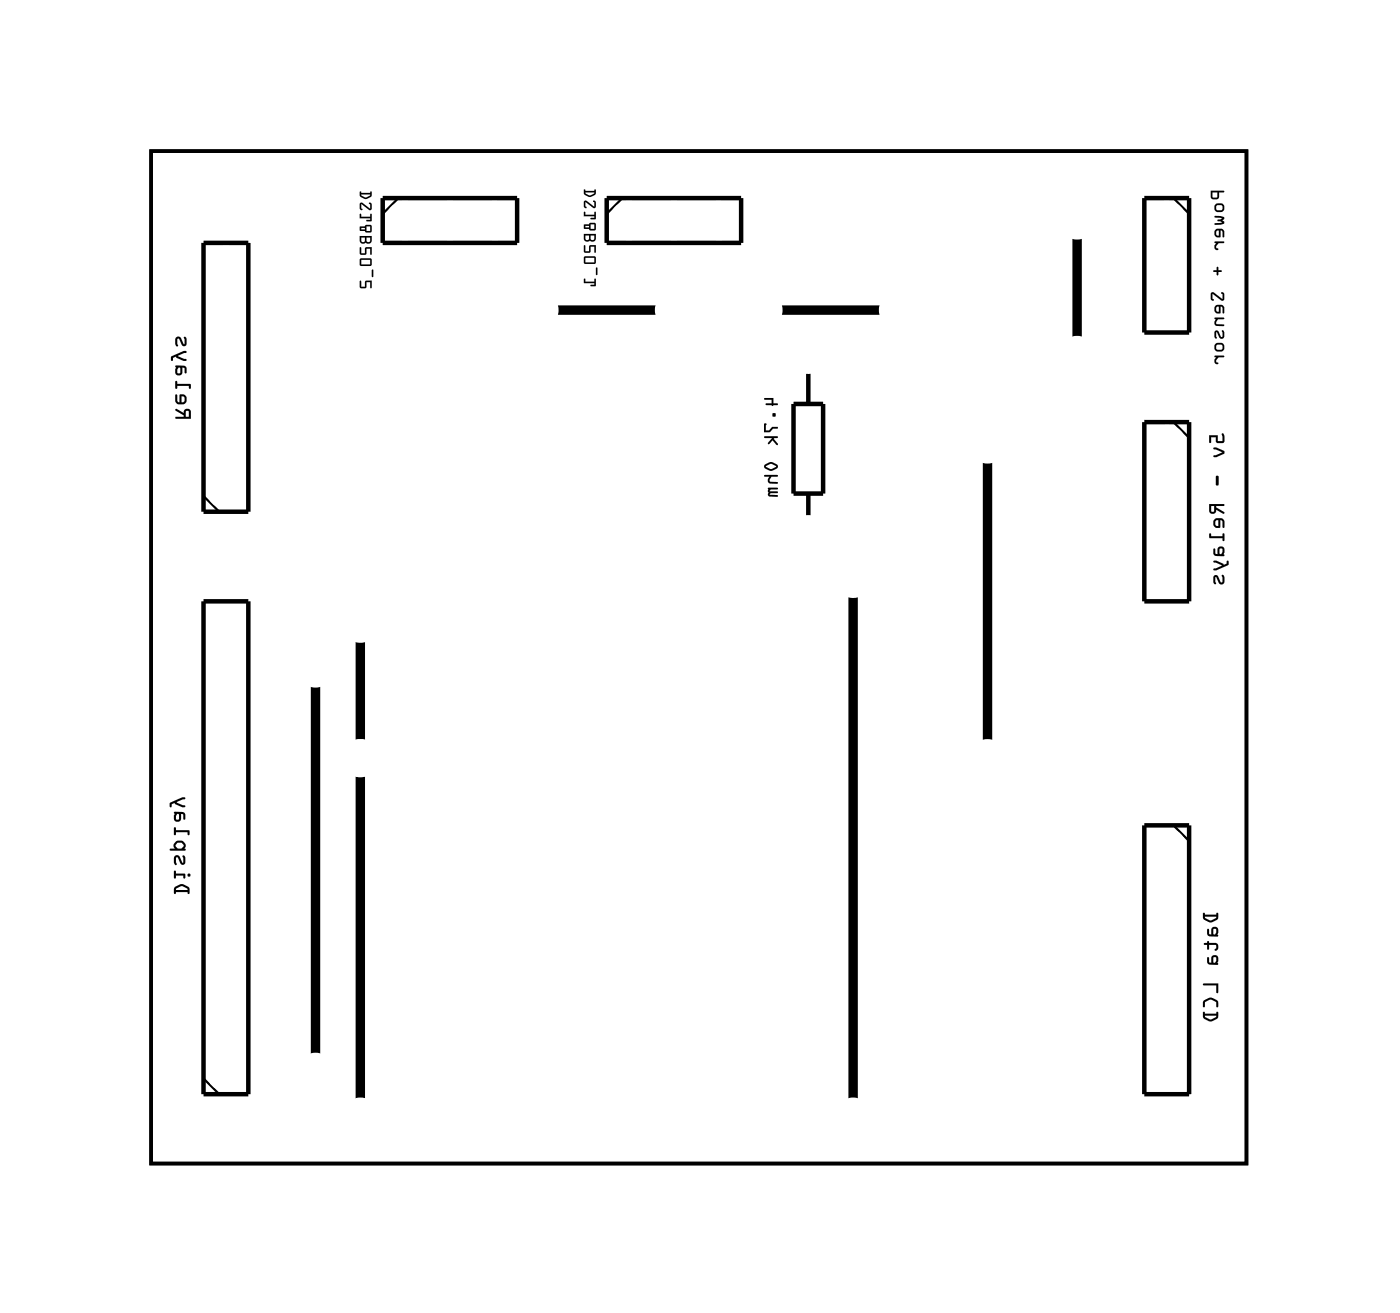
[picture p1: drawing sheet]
<svg xmlns="http://www.w3.org/2000/svg" width="79mm" height="74mm" viewBox="0 0 79 74" stroke-linecap="round" stroke-linejoin="round" font-family="sans-serif">
<path d="M8.6 8.6h62.1v57.4h-62.1z" fill="none" stroke="#000" stroke-width=".2"/>
<path d="M8.6 8.6h62.1v57.4h-62.1z" fill="none" stroke="#000" stroke-width=".06"/>
<path d="M11.5 13.8h2.6v15.2h-2.6zM21.7 11.2h7.6v2.6h-7.6zM34.4 11.2h7.6v2.6h-7.6zM64.9 11.2h2.5v7.7h-2.5zM11.5 34.1h2.6v27.9h-2.6zM45 22.9h1.7v5.1h-1.7zM45.8 21.1v1.8M45.8 28v1.3M64.9 23.9h2.5v10.2h-2.5zM64.9 46.8h2.5v15.2h-2.5z" fill="none" stroke="#000" stroke-width=".25"/>
<path d="M22.6 11.2l-.9 .9M35.3 11.2l-.9 .9M66.5 11.2l.9 .9M11.5 28.1l.9 .9M66.5 23.9l.9 .9M66.5 46.8l.9 .9M11.5 61.1l.9 .9" fill="none" stroke="#000" stroke-width=".13"/>
<path d="M31.5 17.6h5.8M44.2 17.6h5.8M61.1 13.5v5.7M17.9 38.9v20.9M20.4 36.3v5.7M48.4 33.8v28.5M56 26.2v15.8M20.4 43.9v18.4" fill="none" stroke="#000" stroke-width=".53"/>
<g fill="#000">
<path d="M20.4 10.9v.2a.4 .4 0 0 0 .6 .1v-.3h-.5zM20.5 11l.5 .1-.3 .1zM20.4 11.5v.3l.1 .1h.1l-.1-.3 .4 .3h.2l-.1-.4h-.1l.1 .3-.4-.3zM20.4 12.1v.3h.6v.1h-.2h.3l-.1-.4v.2h-.5zM20.4 12.8v.3h.3l.1 .1 .3-.1-.1-.3zM20.8 12.8h.2v.3h-.2zM20.5 12.9h.2v.1h-.2zM20.4 13.4v.3l.1 .1h.4l.2-.1v-.3zM20.8 13.5h.2v.2h-.2zM20.5 13.5h.2l-.1 .2h-.1zM20.4 14v.4h.4v-.3h.2v.3h.1v-.4h-.4v.4h-.2v-.4zM20.4 14.7v.4l.7-.1-.1-.4zM20.5 14.7h.5v.3h-.5zM21.1 15.3v.4l.1-.4zM20.4 15.9v.4h.4v-.3h.2v.3h.1v-.4h-.4v.4h-.2v-.4z"/>
<path d="M20.4 10.9v.2l.2 .2h.2l.3-.2-.1-.2h-.5zM20.4 10.9h.1h.5l.1 .2-.4 .2-.3-.2zM20.5 11l.5 .1-.3 .1zM20.5 11l.2 .2 .3-.2zM20.4 11.5v.3l.1 .1h.1l-.1-.3 .4 .3h.2l-.1-.4h-.1l.1 .3-.4-.3zM20.4 11.5h.2l.4 .3-.1-.3h.1l.1 .4h-.2l-.4-.3 .1 .3h-.1l-.1-.1zM20.4 12.1v.3h.6v.1h-.2h.3l-.1-.4v.2h-.5zM20.4 12.1h.1v.2h.5v-.2l.1 .4h-.3h.2v-.1h-.6zM20.4 12.8v.3h.3l.1 .1 .3-.1-.1-.3zM20.4 12.8h.6l.1 .3-.3 .1-.1-.1h-.3zM20.8 12.8h.2v.3h-.2zM20.8 12.8v.3h.2v-.3zM20.5 12.9h.2v.1h-.2zM20.5 12.9v.1h.2v-.1zM20.4 13.4v.2a.2 .2 0 0 0 .1 .2 .2 .2 0 0 0 .2 0 .2 .2 0 0 0 .2 0 .2 .2 0 0 0 .2-.2v-.2zM20.4 13.4h.7v.3l-.2 .1h-.4l-.1-.1zM20.8 13.5h.2v.2h-.2zM20.8 13.5v.2h.2v-.2zM20.5 13.5h.2v.2h-.2zM20.5 13.5v.2h.1l.1-.2zM20.4 14v.4h.4v-.3h.2v.3h.1v-.4h-.4v.4h-.2v-.4zM20.4 14h.1v.4h.2v-.4h.4v.4h-.1v-.3h-.2v.3h-.4zM20.4 14.7v.4l.7-.1-.1-.3zM20.4 14.7l.6-.1 .1 .4-.7 .1zM20.5 14.7h.5v.3h-.5zM20.5 14.7v.3h.5v-.3zM21.1 15.3v.4l.1-.4zM21.1 15.3h.1l-.1 .4zM20.4 15.9v.4h.4v-.3h.2v.3h.1v-.4h-.4v.4h-.2v-.4zM20.4 15.9h.1v.4h.2v-.4h.4v.4h-.1v-.3h-.2v.3h-.4z"/>
<path d="M33.1 10.7v.3a.4 .4 0 0 0 .6 .1l.1-.4-.1 .1h-.5zM33.2 10.9h.5l-.3 .2zM33.1 11.4v.3l.1 .1h.1l-.1-.3 .5 .3 .1-.1-.1-.3h-.1l.1 .3-.4-.3zM33.1 12v.3h.6l-.2 .1h.3v-.4l-.1 .2h-.5zM33.1 12.7v.3h.3l.1 .1 .3-.1-.1-.4zM33.5 12.7h.2v.3h-.2zM33.2 12.8h.2v.1h-.2zM33.1 13.3v.3l.1 .1h.4l.2-.1v-.3zM33.5 13.4h.2v.2h-.2zM33.2 13.4h.2l-.1 .2h-.1zM33.1 13.9l.1 .4h.3v-.3h.2v.3h.1v-.4h-.4v.3h-.2v-.3zM33.1 14.6l.1 .4 .6-.1-.1-.4zM33.2 14.6h.5v.3h-.5zM33.8 15.2v.4l.1-.4zM33.1 15.8v.3h.6l-.2 .1h.3v-.4l-.1 .2h-.5z"/>
<path d="M33.1 10.7v.3l.3 .1h.1l.3-.1v-.3l-.1 .1h-.5zM33.1 10.7l.1 .1h.5l.1-.1v.3l-.4 .2-.3-.2zM33.2 10.9h.5l-.3 .2zM33.2 10.9l.2 .2 .3-.2zM33.1 11.4v.3l.1 .1h.1l-.1-.3 .5 .3 .1-.1-.1-.3h-.1l.1 .3-.4-.3zM33.1 11.4h.2l.4 .3-.1-.3h.1l.1 .3-.1 .1-.5-.3 .1 .3h-.1l-.1-.1zM33.1 12v.3h.6l-.2 .1h.3v-.4l-.1 .2h-.5zM33.1 12h.1v.2h.5l.1-.2v.4h-.3l.2-.1h-.6zM33.1 12.7v.3h.3l.1 .1 .3-.1-.1-.4zM33.1 12.7l.6-.1 .1 .4-.3 .1-.1-.1h-.3zM33.5 12.7h.2v.3h-.2zM33.5 12.7v.3h.2v-.3zM33.2 12.8h.2v.1h-.2zM33.2 12.8v.1h.2v-.1zM33.1 13.3v.2a.2 .2 0 0 0 .1 .2 .2 .2 0 0 0 .2-.1 .2 .2 0 0 0 .2 .1 .2 .2 0 0 0 .2-.2v-.2zM33.1 13.3h.7v.3l-.2 .1h-.4l-.1-.1zM33.5 13.4h.2v.2h-.2zM33.5 13.4v.2h.2v-.2zM33.2 13.4h.2v.2h-.2zM33.2 13.4v.2h.1l.1-.2zM33.1 13.9l.1 .4h.3v-.3h.2v.3h.1v-.4h-.4v.3h-.2v-.3zM33.1 13.9h.1v.3h.2v-.3h.4v.4h-.1v-.3h-.2v.3h-.3zM33.1 14.6l.1 .4 .6-.1-.1-.4zM33.1 14.6l.6-.1 .1 .4-.6 .1zM33.2 14.6h.5v.3h-.5zM33.2 14.6v.3h.5v-.3zM33.8 15.2v.4l.1-.4zM33.8 15.2h.1l-.1 .4zM33.1 15.8v.3h.6l-.2 .1h.3v-.4l-.1 .2h-.5zM33.1 15.8h.1v.2h.5l.1-.2v.4h-.3l.2-.1h-.6z"/>
<path d="M68.6 10.8l.1 .4 .1 .1h.3v-.4h.3zM68.7 10.9h.3v.3h-.2zM68.8 11.8a.3 .3 0 0 0 .6 0 .3 .3 0 0 0-.6 0zM69 11.6h.3v.3h-.3zM68.9 12.3l.4 .1-.3 .1 .3 .1-.4 .1h.5l-.1-.2 .1-.1v-.1zM68.9 13v.2v.2h.3v-.3l.1 .3h.1l-.1-.4zM69 13.1h.1v.3l-.1-.1zM68.9 13.7l.1 .1-.1 .1a.18 .18 0 0 0 0 .2 .18 .18 0 0 0 .1 .1v-.3l.1-.1 .3-.1zM69 15.1v.2l-.2 .1h.2v.2l.1-.2h.2l-.2-.1v-.1zM68.7 16.6l-.1 .3 .1 .1h.1l-.1-.1 .1-.2 .5 .3h.1l-.1-.4h-.1l.1 .1v.3l-.5-.4zM68.9 17.3v.2v.2l.3 .1v-.4l.1 .3 .1 .1-.1-.5zM69 17.4h.1v.3l-.1-.1zM68.9 18v.1a.21 .21 0 0 0-.1 .2 .21 .21 0 0 0 .2 .2h.4v-.1h-.4v-.1l.1-.2 .3-.1zM68.9 18.8v.3l.1 .1v-.4l.1 .3a.15 .15 0 0 0 .2 .1 .15 .15 0 0 0 .1-.1l-.1-.4v.4l-.2-.3zM68.8 19.7a.3 .3 0 0 0 .6 0 .3 .3 0 0 0-.6 0zM69 19.6l.3-.1v.3h-.3zM68.9 20.2l.1 .1-.1 .1a.18 .18 0 0 0 0 .2 .18 .18 0 0 0 .1 0v-.2l.1-.1 .3-.1z"/>
<path d="M68.6 10.8l.1 .4 .1 .1h.3v-.4h.3zM68.6 10.8l.8 .1h-.3v.4h-.3l-.1-.1zM68.7 10.9h.3v.3h-.2zM68.7 10.9l.1 .3h.2v-.3zM68.9 11.8a.28 .28 0 0 0 .5 0 .28 .28 0 0 0-.5 0zM68.8 11.8a.3 .3 0 0 1 .6 0 .3 .3 0 0 1-.6 0zM69 11.6h.3v.3h-.3zM69 11.6v.3h.3v-.3zM68.9 12.3l.4 .1-.3 .1 .3 .1-.4 .1h.5l-.1-.2 .1-.1v-.1zM68.9 12.3h.5v.1l-.1 .1 .1 .2h-.5l.4-.1-.3-.1 .3-.1-.4-.1zM68.9 13v.2v.2h.3v-.3l.1 .3h.1l-.1-.4zM68.9 13h.4l.1 .4h-.1l-.1-.3v.3h-.3v-.2zM69 13.1h.1v.3l-.1-.1zM69 13.1v.2l.1 .1v-.3zM68.9 13.7l.1 .1-.1 .1a.18 .18 0 0 0 0 .2 .18 .18 0 0 0 .1 .1v-.3l.1-.1 .3-.1zM68.9 13.7h.5l-.3 .1-.1 .1v.3a.18 .18 0 0 1-.1-.1 .18 .18 0 0 1 0-.2l.1-.1zM69 15.1v.2l-.2 .1h.2v.2l.1-.2h.2l-.2-.1v-.1zM69 15.1l.1 .1v.1l.2 .1h-.2l-.1 .2v-.2h-.2l.2-.1zM68.7 16.6l-.1 .3 .1 .1h.1l-.1-.1 .1-.2 .5 .3h.1l-.1-.4h-.1l.1 .1v.3l-.5-.4zM68.7 16.6h.1l.5 .4v-.3l-.1-.1h.1l.1 .4h-.1l-.5-.3-.1 .2 .1 .1h-.1l-.1-.1zM68.9 17.3v.2v.2l.3 .1v-.4l.1 .3 .1 .1-.1-.5zM68.9 17.3h.4l.1 .5-.1-.1-.1-.3v.4l-.3-.1v-.2zM69 17.4h.1v.3l-.1-.1zM69 17.4v.2l.1 .1v-.3zM68.9 18v.1v.2v.1l.5 .1v-.1l-.4-.1 .1-.2h.3v-.1zM68.9 18h.5v.1h-.3l-.1 .2v.1h.4v.1h-.4a.21 .21 0 0 1-.2-.2 .21 .21 0 0 1 .1-.2zM68.9 18.8v.4l.1-.1v-.3l.2 .4h.2v-.5h-.1v.4l-.2-.3zM68.9 18.8h.2l.2 .3v-.4l.1 .4a.15 .15 0 0 1-.1 .1 .15 .15 0 0 1-.2-.1l-.1-.3v.4l-.1-.1zM68.9 19.7a.28 .28 0 0 0 .5 0 .28 .28 0 0 0-.5 0zM68.8 19.7a.3 .3 0 0 1 .6 0 .3 .3 0 0 1-.6 0zM69 19.6l.3-.1v.3h-.3zM69 19.6v.2h.3v-.2zM68.9 20.2l.1 .1-.1 .1a.18 .18 0 0 0 0 .2 .18 .18 0 0 0 .1 0v-.2l.1-.1 .3-.1zM68.9 20.2h.5l-.3 .1-.1 .1v.2a.18 .18 0 0 1-.1 0 .18 .18 0 0 1 0-.2l.1-.1z"/>
<path d="M10 23.2v.1l.4 .2v.1h-.4v.1h.8v-.4a.21 .21 0 0 0-.2-.1 .21 .21 0 0 0-.2 .2zM10.5 23.3h.2v.3h-.2zM10 22.4l-.1 .3 .2 .2h.3l.1-.1 .1-.3-.2-.1h-.2v.4l-.1-.1-.1-.3zM10.3 22.5h.2l-.1 .3h-.1zM10 21.6v.4v-.1h.7v.1h.1v-.2h-.8v-.2zM10 20.7l-.1 .4a.21 .21 0 0 0 .2 .2 .21 .21 0 0 0 .2-.2v-.3h.1l.1 .3h.1l-.1-.3zM10.1 20.8l.1 .1v.3l-.2-.1zM9.7 20.2v.3l.1-.2 .2-.1 .5 .3v-.1l-.4-.2 .5-.3h-.2zM10 19.1v.5h.1v-.4l.2 .3a.15 .15 0 0 0 .2 .1 .15 .15 0 0 0 .1-.1l-.1-.4h-.1v.4l-.2-.4z"/>
<path d="M10 23.2v.1l.4 .2v.1h-.4v.1h.8v-.4a.2 .2 0 0 0-.2-.1 .2 .2 0 0 0-.2 .2zM10 23.2l.4 .2a.21 .21 0 0 1 .2-.2 .21 .21 0 0 1 .2 .1v.4h-.8v-.1h.4v-.1l-.4-.2zM10.5 23.3h.2v.3h-.2zM10.6 23.3l-.1 .3h.2v-.3zM10 22.4l-.1 .3 .2 .2h.3l.1-.1 .1-.3-.2-.1h-.2v.4l-.1-.1-.1-.3zM10 22.4l.1 .3 .1 .1v-.4h.2l.2 .1-.1 .3-.1 .1h-.3l-.2-.2zM10.3 22.5h.2l-.1 .3h-.1zM10.3 22.5v.3h.1l.1-.3zM10 21.6v.4v-.1h.7v.1h.1v-.2h-.8v-.2zM10 21.6v.2h.8v.2h-.1v-.1h-.7v.1zM10 20.7l-.1 .4a.2 .2 0 0 0 .2 .2 .2 .2 0 0 0 .2-.2v-.3h.1l.1 .3h.1l-.1-.3zM10 20.7l.5 .1 .1 .3-.1 .1v-.3l-.2-.1v.3a.21 .21 0 0 1-.2 .2 .21 .21 0 0 1-.2-.2zM10.1 20.8l.1 .1v.3l-.2-.1zM10.1 20.8v.3l.1 .1v-.3zM9.7 20.2v.3l.1-.2 .2-.1 .5 .3v-.1l-.4-.2 .5-.3h-.2zM9.7 20.2l.7-.3h.2l-.5 .3 .4 .2v.1l-.5-.3-.2 .1-.1 .2zM10 19.1v.5h.1v-.4l.2 .3a.15 .15 0 0 0 .2 .1 .15 .15 0 0 0 .1-.1l-.1-.4h-.1v.4l-.2-.4zM10 19.1h.2l.2 .4v-.4h.1l.1 .1-.1 .4h-.2l-.2-.4v.4h-.1z"/>
<path d="M43.3 22.6v.1h.4v.2h-.3v.1h.4l.3-.1h-.2v-.3zM43.8 23.4v.2h.2v-.2zM43.3 24v.5h.3l.2-.2h.3l-.3-.1-.2 .2h-.2l.1-.4zM43.3 24.7l.1 .1h.4l-.2 .4 .2-.2 .2 .2h.1l-.2-.3 .2-.1v-.1zM43.4 26.3v.2l.3 .2 .4-.2v-.2l-.3-.1zM43.4 26.4l.3-.1 .3 .1-.3 .2zM43.3 26.9v.1h.3a.22 .22 0 0 0-.1 .2 .22 .22 0 0 0 .2 .2h.4v-.1h-.5l.1-.3h.4v-.1zM43.5 27.7l.1 .4 .5 .1v-.1l-.5-.1h.1l.4-.1-.5-.1 .1-.1h.4z"/>
<path d="M43.3 22.6v.1h.4v.2h-.3v.1h.4l.3-.1h-.3l.1-.3zM43.3 22.6h.6v.3h.2l-.3 .1h-.4v-.1h.3v-.2h-.4zM43.8 23.4v.2h.2v-.2zM43.8 23.4h.2v.2h-.2zM43.3 24v.5h.3l.2-.2h.3l-.3-.1-.2 .2h-.2l.1-.4zM43.3 24h.2l-.1 .4h.2l.2-.2 .3 .1h-.3l-.2 .2h-.3zM43.3 24.7l.1 .1h.4l-.2 .4 .2-.2 .2 .2h.1l-.2-.3 .2-.1v-.1zM43.3 24.7h.8v.1l-.2 .1 .2 .3h-.1l-.2-.2-.2 .2 .2-.4h-.4zM43.4 26.3v.2l.3 .2 .4-.2v-.2l-.3-.1zM43.4 26.3l.4-.1 .3 .1v.2l-.4 .2-.3-.2zM43.4 26.4l.3-.1 .3 .1-.3 .2zM43.4 26.4l.3 .2 .3-.2-.3-.1zM43.3 26.9v.1h.3l-.1 .3 .1 .1h.5l-.5-.1 .1-.3h.4v-.1zM43.3 26.9h.8v.1h-.4l-.1 .2 .1 .1h.4v.1h-.4a.22 .22 0 0 1-.2-.2 .22 .22 0 0 1 .1-.2h-.3zM43.5 27.7l.1 .4 .5 .1v-.1l-.5-.1h.1l.4-.1-.5-.1 .1-.1h.4zM43.5 27.7h.6h-.4l-.1 .1 .5 .1v.1h-.5l.5 .1v.1l-.5-.1z"/>
<path d="M68.6 24.7v.4l.1-.3h.2l.1 .3h.4v-.3a.1 .1 0 0 0 0-.2 .1 .1 0 0 0-.1 0v.4h-.3v-.3zM68.8 25.4v.1l.5 .1-.5 .2v.1l.6-.2v-.1zM68.9 27v.5h.1l.1-.5zM68.6 28.6v.4a.2 .2 0 0 0 .2 .1 .2 .2 0 0 0 .2-.2l.4 .2v-.1l-.4-.2v-.1h.4v-.1zM68.7 28.7h.1v.3h-.1zM68.9 29.4l-.1 .2 .1 .3h.3v-.4l.1 .1v.3h.1l-.1-.5zM69 29.5h.1v.3h-.2zM68.6 30.2v.3h.7v.2l.1-.1v-.4l-.1 .2h-.6v-.1zM68.8 31.1v.3l.2 .1h.4v-.4a.2 .2 0 0 0-.2-.1 .2 .2 0 0 0-.2 .1v.3h-.1v-.3zM69.2 31.1h.1l-.1 .3h-.1zM68.8 31.8v.1l.5 .1-.5 .2v.1l.9-.3-.1-.2-.1 .2h-.1l-.4-.2zM68.8 32.6v.5h.1v-.4l.2 .3a.17 .17 0 0 0 .2 .1 .17 .17 0 0 0 .1-.1l-.1-.4v.4l-.3-.4z"/>
<path d="M68.6 24.7v.4l.1-.3h.2l.1 .3h.4v-.3a.1 .1 0 0 0 0-.2 .1 .1 0 0 0-.1 0v.4h-.3v-.3zM68.6 24.7h.4v.3h.3v-.4h.1v.4l-.4 .1-.1-.3h-.2v.3h-.1zM68.8 25.4v.1l.5 .1-.5 .2v.1l.6-.2v-.1zM68.8 25.4l.6 .2v.1l-.6 .2v-.1l.5-.2-.5-.1zM68.9 27v.5h.1l.1-.5zM68.9 27h.2l-.1 .5h-.1zM68.6 28.6v.4a.2 .2 0 0 0 .2 .1 .2 .2 0 0 0 .1-.2l.5 .2v-.1l-.5-.2v-.1h.5v-.1zM68.6 28.6h.8v.1h-.4v.1l.4 .2v.1l-.4-.2a.2 .2 0 0 1-.2 .2 .2 .2 0 0 1-.2-.1zM68.7 28.7h.1v.3h-.1zM68.7 28.7v.3h.1v-.3zM68.9 29.4l-.1 .2 .1 .3h.3v-.4l.1 .1v.3h.1l-.1-.5zM68.9 29.4h.4l.1 .5h-.1v-.3l-.1-.1v.4h-.3l-.1-.3zM69 29.5h.1v.3h-.2zM69 29.5l-.1 .3h.2v-.3zM68.6 30.3v.2h.7v.2l.1-.1v-.4l-.1 .2h-.6v-.1zM68.6 30.2l.1 .1v.1h.6l.1-.2v.4l-.1 .1v-.2h-.7zM68.8 31.1v.3l.2 .1h.4v-.4a.2 .2 0 0 0-.2-.1 .2 .2 0 0 0-.2 .1v.3h-.1v-.3zM68.8 31.1h.1v.3h.1v-.3a.2 .2 0 0 1 .2-.1 .2 .2 0 0 1 .2 .1v.4h-.4l-.2-.1zM69.2 31.1h.1l-.1 .3h-.1zM69.2 31.1l-.1 .3h.1l.1-.3zM68.8 31.8v.1l.5 .1-.5 .2v.1l.9-.3-.1-.2-.1 .2h-.1l-.4-.2zM68.8 31.8h.2l.4 .2h.1l.1-.2 .1 .2-.9 .3v-.1l.5-.2-.5-.1zM68.8 32.6v.4l.1 .1v-.4l.3 .4h.2v-.5h-.1v.4l-.3-.4zM68.8 32.6h.2l.3 .4v-.4l.1 .4a.17 .17 0 0 1-.1 .1 .17 .17 0 0 1-.2-.1l-.2-.3v.4h-.1z"/>
<path d="M9.9 50.3v.4l.1-.1h.6l.1 .1v-.4a.52 .52 0 0 0-.7 0zM10 50.4l.3-.2 .3 .3h-.6zM9.9 49.4v.4l.1-.2h.4v.2h.1v-.3h-.5v-.1zM10.6 49.6a.1 .1 0 0 0 .2 0 .1 .1 0 0 0-.2 0zM9.9 48.5v.5h.1v-.4l.2 .3a.15 .15 0 0 0 .2 .1 .15 .15 0 0 0 .1-.1l-.1-.4h-.1l.1 .4-.3-.4zM10 47.7l-.2 .2 .1 .2h-.2l-.1 .1h.9l-.1-.1 .1-.2-.1-.2zM10 47.8h.3l.1 .2-.1 .1h-.2l-.1-.1zM9.9 46.9v.4l.1-.1h.6l.1 .1v-.2h-.7v-.2zM9.9 46v.4a.21 .21 0 0 0 .2 .2 .21 .21 0 0 0 .2-.2v-.3l.1 .3h.1v-.3zM10 46.1l.2 .1-.1 .3-.1-.1zM9.6 45.5l.1 .3v-.2l.2-.1 .6 .3v-.1l-.5-.2 .5-.3h-.2z"/>
<path d="M9.9 50.3v.4l.1-.1h.6l.1 .1v-.1v-.3l-.3-.2h-.2zM9.9 50.3l.3-.2h.2l.3 .2v.4h-.1v-.1h-.6l-.1 .1zM10 50.4l.3-.2 .3 .3h-.6zM10 50.4v.1h.6l-.3-.3zM9.9 49.4v.4l.1-.2h.4v.2h.1v-.3h-.5v-.1zM9.9 49.4h.1v.1h.5v.3h-.1v-.2h-.4l-.1 .2zM10.6 49.6a.1 .1 0 0 0 .2 0 .1 .1 0 0 0-.2 0zM10.6 49.6a.1 .1 0 0 1 .2 0 .1 .1 0 0 1-.2 0zM9.9 48.5v.5h.1v-.4l.2 .3a.15 .15 0 0 0 .2 .1 .15 .15 0 0 0 .1-.1l-.1-.4h-.1l.1 .4-.3-.4zM9.9 48.5h.2l.3 .4-.1-.4h.1l.1 .1v.4h-.3l-.2-.4v.4h-.1zM10 47.7l-.2 .2 .1 .2h-.2l-.1 .1h.9l-.1-.1 .1-.2-.1-.2zM10 47.7h.4l.1 .2-.1 .2 .1 .1h-.9l.1-.1h.2l-.1-.2zM10 47.8h.3l.1 .2-.1 .1h-.2l-.1-.1zM10.1 47.8l-.1 .2 .1 .1h.2l.1-.1-.1-.2zM9.9 46.9v.4l.1-.1h.6l.1 .1v-.2h-.7v-.2zM9.9 46.9h.1v.2h.7v.2h-.1v-.1h-.6l-.1 .1zM9.9 46v.4a.2 .2 0 0 0 .2 .2 .2 .2 0 0 0 .2-.2v-.3l.1 .3h.1v-.3zM9.9 46l.6 .1v.3l-.1 .1v-.3l-.1-.1v.3a.21 .21 0 0 1-.2 .2 .21 .21 0 0 1-.2-.2zM10 46.1l.2 .1-.1 .3-.1-.1zM10 46.1v.3l.1 .1v-.3zM9.6 45.5l.1 .3v-.2l.2-.1 .6 .3v-.1l-.5-.2 .5-.3h-.2zM9.6 45.5l.7-.3h.2l-.5 .3 .5 .2v.1l-.6-.3-.2 .1v.2z"/>
<path d="M68.2 51.8v.3a.51 .51 0 0 0 .8 .1l.1-.1-.1-.4v.2h-.7zM68.3 52h.7l-.4 .2zM68.5 52.7l-.1 .3 .2 .1h.5v-.4a.2 .2 0 0 0-.2-.2 .2 .2 0 0 0-.2 .2v.3h-.1l-.1-.3zM68.8 52.7h.2l-.1 .3-.1-.1zM68.3 53.5v.1h.1l.1 .2 .1-.2h.3v.3a.22 .22 0 0 0 .2-.2 .22 .22 0 0 0-.2-.2h-.3l-.1-.2-.1 .2zM68.5 54.3l-.1 .3 .2 .1h.5v-.4a.2 .2 0 0 0-.2-.2 .2 .2 0 0 0-.2 .2v.3h-.1l-.1-.3zM68.8 54.3h.2l-.1 .3-.1-.1zM68.2 55.8l.1 .1h.7v.4h.1v-.5zM68.3 56.7l-.1 .4h.1v-.3l.3-.1 .3 .1 .1 .3h.1a.4 .4 0 0 0-.5-.5zM68.2 57.4v.3a.51 .51 0 0 0 .8 .1l.1-.1-.1-.3v.1h-.7zM68.3 57.6h.7l-.4 .2z"/>
<path d="M68.2 51.8v.3l.3 .2h.3l.3-.2-.1-.4v.2h-.7zM68.2 51.8l.1 .1h.7v-.2l.1 .4-.5 .2-.4-.2zM68.3 52h.7l-.4 .2zM68.3 52l.3 .2 .4-.2zM68.5 52.7v.3l.1 .1h.5v-.4a.2 .2 0 0 0-.2-.2 .2 .2 0 0 0-.2 .2v.3h-.1l-.1-.3zM68.5 52.7l.1 .3h.1v-.3a.2 .2 0 0 1 .2-.2 .2 .2 0 0 1 .2 .2v.4h-.5l-.2-.1zM68.8 52.7h.2l-.1 .3-.1-.1zM68.8 52.7v.2l.1 .1 .1-.3zM68.3 53.5v.1h.1l.1 .2v-.2h.4l.1 .2h-.1v.1a.23 .23 0 0 0 .2-.2 .23 .23 0 0 0-.2-.2h-.4v-.2l-.1 .2zM68.3 53.5h.1l.1-.2 .1 .2h.3a.22 .22 0 0 1 .2 .2 .22 .22 0 0 1-.2 .2v-.3h-.3l-.1 .2-.1-.2h-.1zM68.5 54.3v.3l.1 .1h.5v-.4a.2 .2 0 0 0-.2-.2 .2 .2 0 0 0-.2 .2v.3h-.1l-.1-.3zM68.5 54.3l.1 .3h.1v-.3a.2 .2 0 0 1 .2-.2 .2 .2 0 0 1 .2 .2v.4h-.5l-.2-.1zM68.8 54.3h.2l-.1 .3-.1-.1zM68.8 54.3v.2l.1 .1 .1-.3zM68.2 55.8l.1 .1h.7v.4h.1v-.5zM68.2 55.8h.9v.5h-.1v-.4h-.7zM68.3 56.7l-.1 .4h.1v-.3l.3-.1 .4 .1v.3h.1a.39 .39 0 0 0-.5-.5zM68.3 56.7l.3-.1h.2l.2 .2 .1 .3h-.1l-.1-.3-.3-.1-.3 .1v.3h-.1zM68.2 57.4v.3l.3 .2h.3l.3-.2-.1-.3v.1h-.7zM68.2 57.4l.1 .1h.7v-.1l.1 .3-.5 .2-.4-.2zM68.3 57.6h.7l-.4 .2zM68.3 57.6l.3 .2 .4-.2z"/>
</g>
<circle cx="23" cy="12.5" r=".74" fill="#fff"/>
<circle cx="23" cy="12.5" r=".74" fill="none" stroke="#fff" stroke-width=".76" stroke-linecap="butt"/>
<circle cx="25.5" cy="12.5" r=".74" fill="#fff"/>
<circle cx="25.5" cy="12.5" r=".74" fill="none" stroke="#fff" stroke-width=".76" stroke-linecap="butt"/>
<circle cx="28" cy="12.5" r=".74" fill="#fff"/>
<circle cx="28" cy="12.5" r=".74" fill="none" stroke="#fff" stroke-width=".76" stroke-linecap="butt"/>
<circle cx="38.2" cy="17.6" r=".7" fill="#fff"/>
<circle cx="38.2" cy="17.6" r=".7" fill="none" stroke="#fff" stroke-width=".76" stroke-linecap="butt"/>
<circle cx="30.6" cy="17.6" r=".7" fill="#fff"/>
<circle cx="30.6" cy="17.6" r=".7" fill="none" stroke="#fff" stroke-width=".76" stroke-linecap="butt"/>
<circle cx="35.7" cy="12.5" r=".74" fill="#fff"/>
<circle cx="35.7" cy="12.5" r=".74" fill="none" stroke="#fff" stroke-width=".76" stroke-linecap="butt"/>
<circle cx="38.2" cy="12.5" r=".74" fill="#fff"/>
<circle cx="38.2" cy="12.5" r=".74" fill="none" stroke="#fff" stroke-width=".76" stroke-linecap="butt"/>
<circle cx="40.7" cy="12.5" r=".74" fill="#fff"/>
<circle cx="40.7" cy="12.5" r=".74" fill="none" stroke="#fff" stroke-width=".76" stroke-linecap="butt"/>
<circle cx="50.9" cy="17.6" r=".7" fill="#fff"/>
<circle cx="50.9" cy="17.6" r=".7" fill="none" stroke="#fff" stroke-width=".76" stroke-linecap="butt"/>
<circle cx="43.3" cy="17.6" r=".7" fill="#fff"/>
<circle cx="43.3" cy="17.6" r=".7" fill="none" stroke="#fff" stroke-width=".76" stroke-linecap="butt"/>
<circle cx="12.8" cy="27.7" r=".74" fill="#fff"/>
<circle cx="12.8" cy="27.7" r=".74" fill="none" stroke="#fff" stroke-width=".76" stroke-linecap="butt"/>
<circle cx="12.8" cy="25.2" r=".74" fill="#fff"/>
<circle cx="12.8" cy="25.2" r=".74" fill="none" stroke="#fff" stroke-width=".76" stroke-linecap="butt"/>
<circle cx="12.8" cy="22.7" r=".74" fill="#fff"/>
<circle cx="12.8" cy="22.7" r=".74" fill="none" stroke="#fff" stroke-width=".76" stroke-linecap="butt"/>
<circle cx="12.8" cy="20.1" r=".74" fill="#fff"/>
<circle cx="12.8" cy="20.1" r=".74" fill="none" stroke="#fff" stroke-width=".76" stroke-linecap="butt"/>
<circle cx="12.8" cy="17.6" r=".74" fill="#fff"/>
<circle cx="12.8" cy="17.6" r=".74" fill="none" stroke="#fff" stroke-width=".76" stroke-linecap="butt"/>
<circle cx="12.8" cy="15" r=".74" fill="#fff"/>
<circle cx="12.8" cy="15" r=".74" fill="none" stroke="#fff" stroke-width=".76" stroke-linecap="butt"/>
<circle cx="66.1" cy="25.2" r=".74" fill="#fff"/>
<circle cx="66.1" cy="25.2" r=".74" fill="none" stroke="#fff" stroke-width=".76" stroke-linecap="butt"/>
<circle cx="66.1" cy="27.7" r=".74" fill="#fff"/>
<circle cx="66.1" cy="27.7" r=".74" fill="none" stroke="#fff" stroke-width=".76" stroke-linecap="butt"/>
<circle cx="66.1" cy="30.3" r=".74" fill="#fff"/>
<circle cx="66.1" cy="30.3" r=".74" fill="none" stroke="#fff" stroke-width=".76" stroke-linecap="butt"/>
<circle cx="66.1" cy="32.8" r=".74" fill="#fff"/>
<circle cx="66.1" cy="32.8" r=".74" fill="none" stroke="#fff" stroke-width=".76" stroke-linecap="butt"/>
<circle cx="56" cy="25.2" r=".7" fill="#fff"/>
<circle cx="56" cy="25.2" r=".7" fill="none" stroke="#fff" stroke-width=".76" stroke-linecap="butt"/>
<circle cx="56" cy="43" r=".7" fill="#fff"/>
<circle cx="56" cy="43" r=".7" fill="none" stroke="#fff" stroke-width=".76" stroke-linecap="butt"/>
<circle cx="17.9" cy="37.9" r=".7" fill="#fff"/>
<circle cx="17.9" cy="37.9" r=".7" fill="none" stroke="#fff" stroke-width=".76" stroke-linecap="butt"/>
<circle cx="17.9" cy="60.8" r=".7" fill="#fff"/>
<circle cx="17.9" cy="60.8" r=".7" fill="none" stroke="#fff" stroke-width=".76" stroke-linecap="butt"/>
<circle cx="61.1" cy="12.5" r=".7" fill="#fff"/>
<circle cx="61.1" cy="12.5" r=".7" fill="none" stroke="#fff" stroke-width=".76" stroke-linecap="butt"/>
<circle cx="61.1" cy="20.1" r=".7" fill="#fff"/>
<circle cx="61.1" cy="20.1" r=".7" fill="none" stroke="#fff" stroke-width=".76" stroke-linecap="butt"/>
<circle cx="12.8" cy="60.8" r=".74" fill="#fff"/>
<circle cx="12.8" cy="60.8" r=".74" fill="none" stroke="#fff" stroke-width=".76" stroke-linecap="butt"/>
<circle cx="12.8" cy="58.2" r=".74" fill="#fff"/>
<circle cx="12.8" cy="58.2" r=".74" fill="none" stroke="#fff" stroke-width=".76" stroke-linecap="butt"/>
<circle cx="12.8" cy="55.7" r=".74" fill="#fff"/>
<circle cx="12.8" cy="55.7" r=".74" fill="none" stroke="#fff" stroke-width=".76" stroke-linecap="butt"/>
<circle cx="12.8" cy="53.1" r=".74" fill="#fff"/>
<circle cx="12.8" cy="53.1" r=".74" fill="none" stroke="#fff" stroke-width=".76" stroke-linecap="butt"/>
<circle cx="12.8" cy="50.6" r=".74" fill="#fff"/>
<circle cx="12.8" cy="50.6" r=".74" fill="none" stroke="#fff" stroke-width=".76" stroke-linecap="butt"/>
<circle cx="12.8" cy="48.1" r=".74" fill="#fff"/>
<circle cx="12.8" cy="48.1" r=".74" fill="none" stroke="#fff" stroke-width=".76" stroke-linecap="butt"/>
<circle cx="12.8" cy="45.5" r=".74" fill="#fff"/>
<circle cx="12.8" cy="45.5" r=".74" fill="none" stroke="#fff" stroke-width=".76" stroke-linecap="butt"/>
<circle cx="12.8" cy="43" r=".74" fill="#fff"/>
<circle cx="12.8" cy="43" r=".74" fill="none" stroke="#fff" stroke-width=".76" stroke-linecap="butt"/>
<circle cx="12.8" cy="40.4" r=".74" fill="#fff"/>
<circle cx="12.8" cy="40.4" r=".74" fill="none" stroke="#fff" stroke-width=".76" stroke-linecap="butt"/>
<circle cx="12.8" cy="37.9" r=".74" fill="#fff"/>
<circle cx="12.8" cy="37.9" r=".74" fill="none" stroke="#fff" stroke-width=".76" stroke-linecap="butt"/>
<circle cx="12.8" cy="35.4" r=".74" fill="#fff"/>
<circle cx="12.8" cy="35.4" r=".74" fill="none" stroke="#fff" stroke-width=".76" stroke-linecap="butt"/>
<circle cx="66.1" cy="48.1" r=".74" fill="#fff"/>
<circle cx="66.1" cy="48.1" r=".74" fill="none" stroke="#fff" stroke-width=".76" stroke-linecap="butt"/>
<circle cx="66.1" cy="50.6" r=".74" fill="#fff"/>
<circle cx="66.1" cy="50.6" r=".74" fill="none" stroke="#fff" stroke-width=".76" stroke-linecap="butt"/>
<circle cx="66.1" cy="53.1" r=".74" fill="#fff"/>
<circle cx="66.1" cy="53.1" r=".74" fill="none" stroke="#fff" stroke-width=".76" stroke-linecap="butt"/>
<circle cx="66.1" cy="55.7" r=".74" fill="#fff"/>
<circle cx="66.1" cy="55.7" r=".74" fill="none" stroke="#fff" stroke-width=".76" stroke-linecap="butt"/>
<circle cx="66.1" cy="58.2" r=".74" fill="#fff"/>
<circle cx="66.1" cy="58.2" r=".74" fill="none" stroke="#fff" stroke-width=".76" stroke-linecap="butt"/>
<circle cx="66.1" cy="60.8" r=".74" fill="#fff"/>
<circle cx="66.1" cy="60.8" r=".74" fill="none" stroke="#fff" stroke-width=".76" stroke-linecap="butt"/>
<circle cx="48.4" cy="32.8" r=".7" fill="#fff"/>
<circle cx="48.4" cy="32.8" r=".7" fill="none" stroke="#fff" stroke-width=".76" stroke-linecap="butt"/>
<circle cx="48.4" cy="63.3" r=".7" fill="#fff"/>
<circle cx="48.4" cy="63.3" r=".7" fill="none" stroke="#fff" stroke-width=".76" stroke-linecap="butt"/>
<circle cx="20.4" cy="35.4" r=".7" fill="#fff"/>
<circle cx="20.4" cy="35.4" r=".7" fill="none" stroke="#fff" stroke-width=".76" stroke-linecap="butt"/>
<circle cx="20.4" cy="43" r=".7" fill="#fff"/>
<circle cx="20.4" cy="43" r=".7" fill="none" stroke="#fff" stroke-width=".76" stroke-linecap="butt"/>
<circle cx="45.8" cy="20.1" r=".7" fill="#fff"/>
<circle cx="45.8" cy="20.1" r=".7" fill="none" stroke="#fff" stroke-width=".76" stroke-linecap="butt"/>
<circle cx="45.8" cy="30.3" r=".7" fill="#fff"/>
<circle cx="45.8" cy="30.3" r=".7" fill="none" stroke="#fff" stroke-width=".76" stroke-linecap="butt"/>
<circle cx="20.4" cy="43" r=".7" fill="#fff"/>
<circle cx="20.4" cy="43" r=".7" fill="none" stroke="#fff" stroke-width=".76" stroke-linecap="butt"/>
<circle cx="20.4" cy="63.3" r=".7" fill="#fff"/>
<circle cx="20.4" cy="63.3" r=".7" fill="none" stroke="#fff" stroke-width=".76" stroke-linecap="butt"/>
<circle cx="66.1" cy="12.5" r=".74" fill="#fff"/>
<circle cx="66.1" cy="12.5" r=".74" fill="none" stroke="#fff" stroke-width=".76" stroke-linecap="butt"/>
<circle cx="66.1" cy="15" r=".74" fill="#fff"/>
<circle cx="66.1" cy="15" r=".74" fill="none" stroke="#fff" stroke-width=".76" stroke-linecap="butt"/>
<circle cx="66.1" cy="17.6" r=".74" fill="#fff"/>
<circle cx="66.1" cy="17.6" r=".74" fill="none" stroke="#fff" stroke-width=".76" stroke-linecap="butt"/>
</svg>
